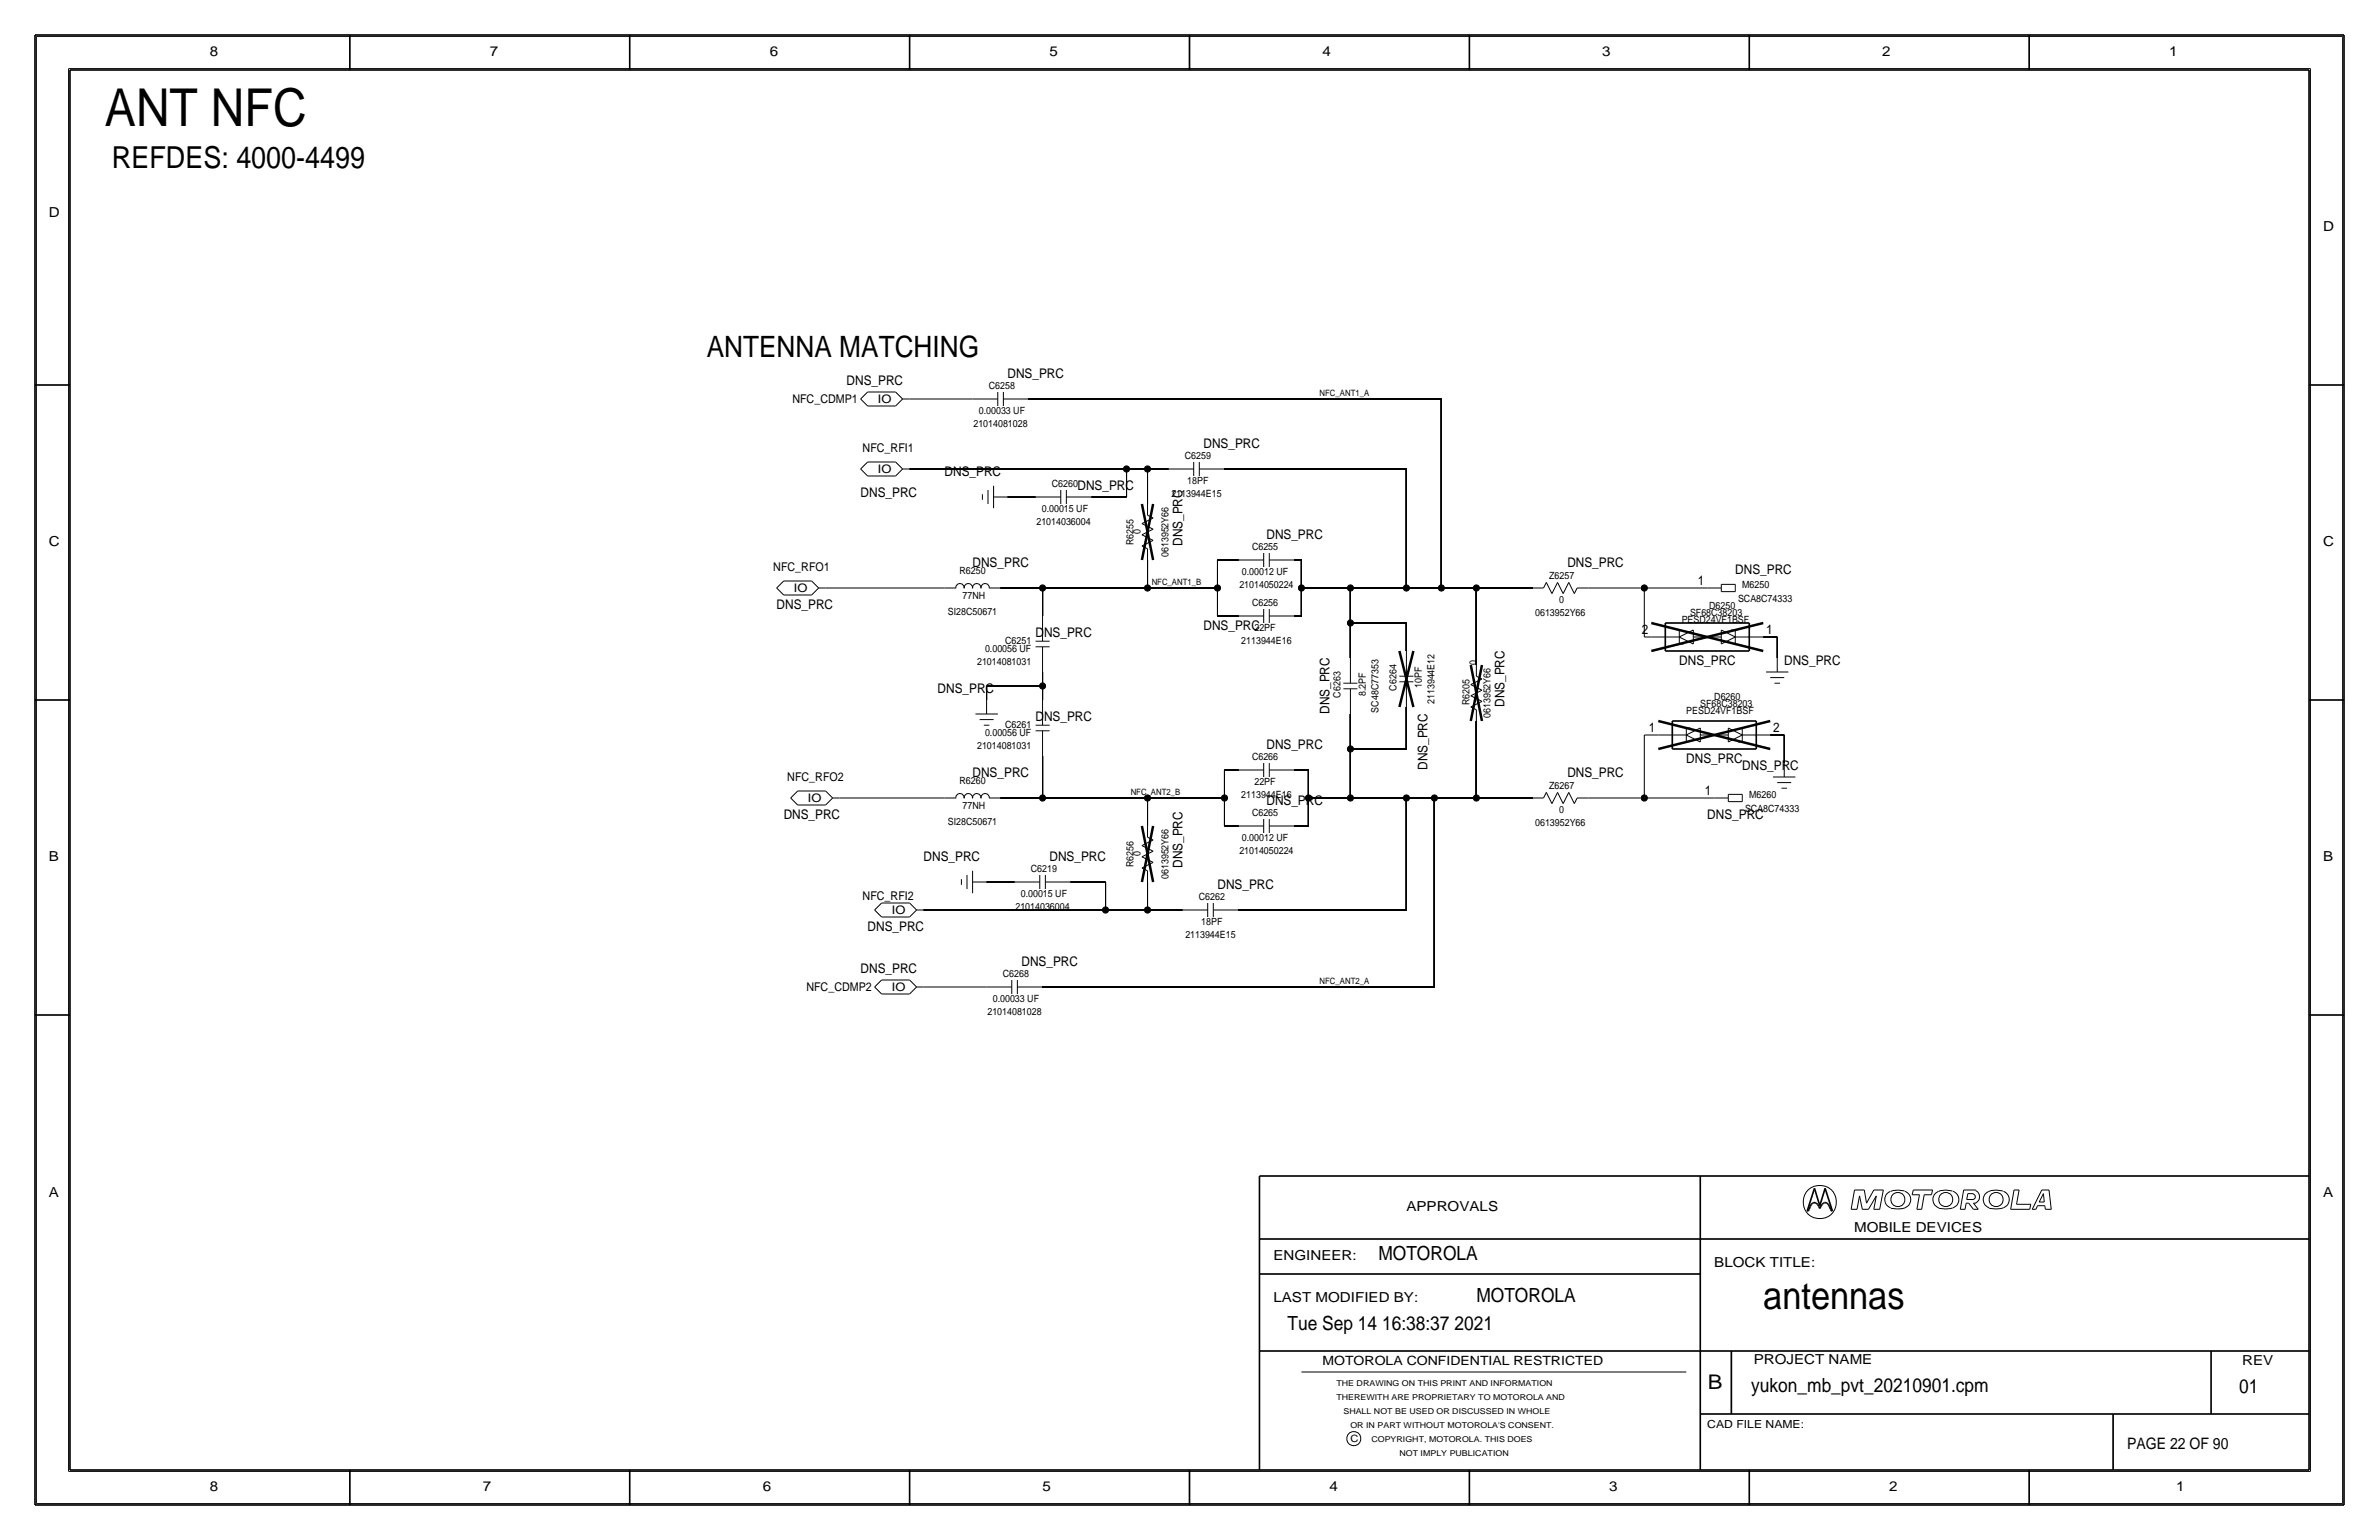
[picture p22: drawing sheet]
<svg xmlns="http://www.w3.org/2000/svg" width="432mm" height="279mm" viewBox="0 0 432 279" stroke-linecap="round" stroke-linejoin="round" font-family="sans-serif">
<defs><g id="words">
<text font-size="9.5" x="19" y="22.9">ANT NFC</text>
<text font-size="7" x="320" y="237.5">antennas</text>
<text font-size="5.5" x="20.3" y="30.5">REFDES: 4000-4499</text>
<text font-size="5.3" x="128.3" y="64.8">ANTENNA MATCHING</text>
<text font-size="3.7" x="310" y="252.1">B</text>
<g font-size="3.5">
<text x="250.2" y="228.6">MOTOROLA</text>
<text x="268" y="236.2">MOTOROLA</text>
<text x="233.7" y="241.3">Tue Sep 14 16:38:37 2021</text>
<text x="317.9" y="252.6">yukon_mb_pvt_20210901.cpm</text>
<text x="406.4" y="252.7">01</text>
</g>
<text font-size="2.9" x="386.1" y="262.9">PAGE 22 OF 90</text>
<g font-size="2.5">
<text x="38.1" y="10.2">8</text>
<text x="88.9" y="10.2">7</text>
<text x="139.7" y="10.2">6</text>
<text x="190.5" y="10.2">5</text>
<text x="240" y="10.2">4</text>
<text x="290.8" y="10.2">3</text>
<text x="341.6" y="10.2">2</text>
<text x="393.7" y="10.2">1</text>
<text x="8.9" y="39.4">D</text>
<text x="421.6" y="41.9">D</text>
<text x="8.9" y="99.1">C</text>
<text x="421.6" y="99.1">C</text>
<text x="8.9" y="156.2">B</text>
<text x="421.6" y="156.2">B</text>
<text x="8.9" y="217.2">A</text>
<text x="255.3" y="219.7">APPROVALS</text>
<text x="421.6" y="217.2">A</text>
<text x="336.5" y="223.5">MOBILE DEVICES</text>
<text x="231.1" y="228.6">ENGINEER:</text>
<text x="311.1" y="229.9">BLOCK TITLE:</text>
<text x="231.1" y="236.2">LAST MODIFIED BY:</text>
<text x="318.3" y="247.5">PROJECT NAME</text>
<text x="407" y="247.6">REV</text>
<text x="38.1" y="270.5">8</text>
<text x="87.6" y="270.5">7</text>
<text x="138.4" y="270.5">6</text>
<text x="189.2" y="270.5">5</text>
<text x="241.3" y="270.5">4</text>
<text x="292.1" y="270.5">3</text>
<text x="342.9" y="270.5">2</text>
<text x="395" y="270.5">1</text>
</g>
<g font-size="2.4">
<text x="153.7" y="69.8">DNS_PRC</text>
<text x="182.9" y="68.6">DNS_PRC</text>
<text x="218.4" y="81.3">DNS_PRC</text>
<text x="171.5" y="86.4">DNS_PRC</text>
<text x="195.6" y="88.9">DNS_PRC</text>
<text x="156.2" y="90.2">DNS_PRC</text>
<text x="214.6" y="99.1" transform="rotate(-90 214.6 99.1)">DNS_PRC</text>
<text x="229.9" y="97.8">DNS_PRC</text>
<text x="176.5" y="102.9">DNS_PRC</text>
<text x="284.5" y="102.9">DNS_PRC</text>
<text x="308.2" y="106.2">1</text>
<text x="315" y="104.1">DNS_PRC</text>
<text x="141" y="110.5">DNS_PRC</text>
<text x="188" y="115.6">DNS_PRC</text>
<text x="218.4" y="114.3">DNS_PRC</text>
<text x="298" y="115.1">2</text>
<text x="320.5" y="115.1">1</text>
<text x="170.2" y="125.7">DNS_PRC</text>
<text x="304.8" y="120.6">DNS_PRC</text>
<text x="323.8" y="120.6">DNS_PRC</text>
<text x="188" y="130.8">DNS_PRC</text>
<text x="241.3" y="129.5" transform="rotate(-90 241.3 129.5)">DNS_PRC</text>
<text x="273" y="128.3" transform="rotate(-90 273 128.3)">DNS_PRC</text>
<text x="229.9" y="135.9">DNS_PRC</text>
<text x="299.3" y="132.8">1</text>
<text x="321.8" y="132.8">2</text>
<text x="176.5" y="141">DNS_PRC</text>
<text x="259.1" y="139.7" transform="rotate(-90 259.1 139.7)">DNS_PRC</text>
<text x="284.5" y="141">DNS_PRC</text>
<text x="306.1" y="138.4">DNS_PRC</text>
<text x="316.2" y="139.7">DNS_PRC</text>
<text x="142.2" y="148.6">DNS_PRC</text>
<text x="229.9" y="146.1">DNS_PRC</text>
<text x="309.4" y="144.3">1</text>
<text x="309.9" y="148.6">DNS_PRC</text>
<text x="167.6" y="156.2">DNS_PRC</text>
<text x="190.5" y="156.2">DNS_PRC</text>
<text x="214.6" y="157.5" transform="rotate(-90 214.6 157.5)">DNS_PRC</text>
<text x="221" y="161.3">DNS_PRC</text>
<text x="157.5" y="168.9">DNS_PRC</text>
<text x="156.2" y="176.5">DNS_PRC</text>
<text x="185.4" y="175.3">DNS_PRC</text>
</g>
<text font-size="2.3" x="240" y="247.6">MOTOROLA CONFIDENTIAL RESTRICTED</text>
<g font-size="2.2">
<text x="143.8" y="73.2">NFC_CDMP1</text>
<text x="156.6" y="82">NFC_RFI1</text>
<text x="140.4" y="103.6">NFC_RFO1</text>
<text x="142.9" y="141.7">NFC_RFO2</text>
<text x="156.6" y="163.3">NFC_RFI2</text>
<text x="146.4" y="179.8">NFC_CDMP2</text>
</g>
<g font-size="2.1">
<text x="159.3" y="73.1">IO</text>
<text x="159.3" y="85.8">IO</text>
<text x="144.1" y="107.4">IO</text>
<text x="146.6" y="145.5">IO</text>
<text x="161.9" y="165.8">IO</text>
<text x="161.9" y="179.8">IO</text>
</g>
<text font-size="2" x="309.9" y="259.1">CAD FILE NAME:</text>
<g font-size="1.8">
<text x="179.5" y="70.6">C6258</text>
<text x="176.7" y="77.5">21014081028</text>
<text x="177.7" y="75.2">0.00033 UF</text>
<text x="215.1" y="83.3">C6259</text>
<text x="190.9" y="88.4">C6260</text>
<text x="215.5" y="87.9">18PF</text>
<text x="188.1" y="95.3">21014036004</text>
<text x="189.1" y="93">0.00015 UF</text>
<text x="212.6" y="90.2">2113944E15</text>
<text x="205.7" y="98.9" transform="rotate(-90 205.7 98.9)">R6255</text>
<text x="207" y="97" transform="rotate(-90 207 97)">0</text>
<text x="212.1" y="101.1" transform="rotate(-90 212.1 101.1)">0613952Y66</text>
<text x="227.2" y="99.8">C6255</text>
<text x="174.2" y="104.1">R6250</text>
<text x="224.9" y="106.7">21014050224</text>
<text x="225.4" y="104.4">0.00012 UF</text>
<text x="281.2" y="105.1">Z6257</text>
<text x="316.2" y="106.7">M6250</text>
<text x="172.1" y="111.5">SI28C50671</text>
<text x="174.7" y="108.7">77NH</text>
<text x="227.2" y="110">C6256</text>
<text x="278.6" y="111.8">0613952Y66</text>
<text x="283" y="109.3">0</text>
<text x="305.2" y="113">PESD24VF1BSF</text>
<text x="306.7" y="111.8">SF68C38203</text>
<text x="310.2" y="110.5">D6250</text>
<text x="315.5" y="109.2">SCA8C74333</text>
<text x="178.8" y="118.4">0.00056 UF</text>
<text x="182.5" y="116.8">C6251</text>
<text x="225.3" y="116.8">2113944E16</text>
<text x="227.7" y="114.6">22PF</text>
<text x="177.4" y="120.7">21014081031</text>
<text x="253.5" y="125.3" transform="rotate(-90 253.5 125.3)">C6264</text>
<text x="258.1" y="124.9" transform="rotate(-90 258.1 124.9)">10PF</text>
<text x="268" y="120.7" transform="rotate(-90 268 120.7)">0</text>
<text x="243.3" y="126.6" transform="rotate(-90 243.3 126.6)">C6263</text>
<text x="247.9" y="126.4" transform="rotate(-90 247.9 126.4)">8.2PF</text>
<text x="250.2" y="129.3" transform="rotate(-90 250.2 129.3)">SC48C77353</text>
<text x="260.3" y="127.8" transform="rotate(-90 260.3 127.8)">2113944E12</text>
<text x="266.7" y="127.9" transform="rotate(-90 266.7 127.9)">R6205</text>
<text x="270.5" y="130.3" transform="rotate(-90 270.5 130.3)">0613952Y66</text>
<text x="306.1" y="129.5">PESD24VF1BSF</text>
<text x="308.6" y="128.3">SF68C38203</text>
<text x="311.2" y="127">D6260</text>
<text x="177.4" y="135.9">21014081031</text>
<text x="178.8" y="133.6">0.00056 UF</text>
<text x="182.5" y="132.1">C6261</text>
<text x="227.2" y="137.9">C6266</text>
<text x="174.2" y="142.2">R6260</text>
<text x="227.7" y="142.5">22PF</text>
<text x="281.2" y="143.2">Z6267</text>
<text x="172.1" y="149.6">SI28C50671</text>
<text x="174.7" y="146.8">77NH</text>
<text x="225.3" y="144.8">2113944E16</text>
<text x="227.2" y="148.1">C6265</text>
<text x="278.6" y="149.9">0613952Y66</text>
<text x="283" y="147.4">0</text>
<text x="316.7" y="147.3">SCA8C74333</text>
<text x="317.5" y="144.8">M6260</text>
<text x="207" y="155.4" transform="rotate(-90 207 155.4)">0</text>
<text x="224.9" y="154.9">21014050224</text>
<text x="225.4" y="152.7">0.00012 UF</text>
<text x="187.1" y="158.2">C6219</text>
<text x="205.7" y="157.3" transform="rotate(-90 205.7 157.3)">R6256</text>
<text x="212.1" y="159.5" transform="rotate(-90 212.1 159.5)">0613952Y66</text>
<text x="184.3" y="165.1">21014036004</text>
<text x="185.3" y="162.8">0.00015 UF</text>
<text x="217.6" y="163.3">C6262</text>
<text x="218" y="167.9">18PF</text>
<text x="215.1" y="170.2">2113944E15</text>
<text x="182" y="177.3">C6268</text>
<text x="179.2" y="184.2">21014081028</text>
<text x="180.2" y="181.9">0.00033 UF</text>
<text x="245.1" y="261.6">C</text>
</g>
<g font-size="1.6">
<text x="239.5" y="71.9">NFC_ANT1_A</text>
<text x="209" y="106.2">NFC_ANT1_B</text>
<text x="205.2" y="144.3">NFC_ANT2_B</text>
<text x="239.5" y="178.6">NFC_ANT2_A</text>
</g>
<g font-size="1.5">
<text x="242.6" y="251.5">THE DRAWING ON THIS PRINT AND INFORMATION</text>
<text x="242.6" y="254">THEREWITH ARE PROPRIETARY TO MOTOROLA AND</text>
<text x="243.8" y="256.5">SHALL NOT BE USED OR DISCUSSED IN WHOLE</text>
<text x="245.1" y="259.1">OR IN PART WITHOUT MOTOROLA'S CONSENT.</text>
<text x="248.9" y="261.6">COPYRIGHT, MOTOROLA. THIS DOES</text>
<text x="254" y="264.2">NOT IMPLY PUBLICATION</text>
</g>
</g></defs>
<!-- layer: Nets -->
<g fill="none" stroke="#000" stroke-width=".18">
<path d="M165.1 72.4h11.4zM186.7 72.4h74.9zM261.6 72.4v34.3zM165.1 85.1h39.4zM182.9 90.2h5.1zM198.1 90.2h6.4zM204.5 85.1v5.1zM204.5 85.1h3.8zM208.3 85.1h3.8zM208.3 85.1v6.3zM222.2 85.1h33.1zM255.3 85.1v21.6z"/>
<path d="M149.9 106.7h21.5zM181.6 106.7h7.6zM189.2 106.7v5.1zM189.2 106.7h19.1zM208.3 101.6v5.1zM208.3 106.7h12.7zM221 111.8h3.8zM221 101.6h3.8zM221 106.7v5.1zM221 101.6v5.1zM234.9 101.6h1.3zM234.9 111.8h1.3z"/>
<path d="M236.2 106.7v5.1zM236.2 101.6v5.1zM236.2 106.7h8.9zM245.1 113h10.2zM245.1 113v6.4zM245.1 106.7v6.3zM245.1 106.7h10.2zM255.3 113v5.1zM255.3 106.7h6.3zM261.6 106.7h6.4zM268 106.7v14zM268 106.7h10.1z"/>
<path d="M288.3 106.7h10.1zM298.4 115.6h1.3zM298.4 106.7v8.9zM298.4 106.7h11.5zM320 115.6h2.6zM322.6 115.6v3.8zM179.1 124.5v2.5zM179.1 124.5h10.1zM189.2 121.9v2.6zM189.2 124.5v2.5zM189.2 137.2v7.6zM222.2 139.7v5.1z"/>
<path d="M222.3 139.7h2.5zM234.9 139.7h2.6zM237.5 139.7v5.1zM245.1 135.9h10.2zM245.1 129.5v6.4zM245.1 135.9v8.9zM255.3 128.3v7.6zM268 130.8v14zM298.4 133.3h2.6zM298.4 133.3v11.5zM321.3 133.3h2.5zM323.8 133.3v5.1z"/>
<path d="M152.4 144.8h19zM181.6 144.8h7.6zM189.2 144.8h19.1zM208.3 144.8h13.9zM208.3 144.8v5.1zM222.2 149.9h2.6zM222.2 144.8v5.1zM234.9 149.9h2.6zM237.5 144.8h7.6zM237.5 144.8v5.1zM245.1 144.8h10.2zM255.3 144.8v20.3z"/>
<path d="M255.3 144.8h5zM260.3 144.8v34.3zM260.3 144.8h7.7zM268 144.8h10.1zM288.3 144.8h10.1zM298.4 144.8h12.7zM167.6 179.1h11.5zM167.6 165.1h33.1zM179.1 160h5.1zM189.2 179.1h71.2zM194.3 160h6.4zM200.7 160v5.1z"/>
<path d="M200.7 165.1h7.6zM208.3 165.1h6.3zM208.3 160v5.1zM224.8 165.1h30.5z"/>
</g>
<g fill="#000" stroke="#000" stroke-width=".18">
<circle cx="204.5" cy="85.1" r=".56"/>
<circle cx="208.3" cy="85.1" r=".56"/>
<circle cx="189.2" cy="106.7" r=".56"/>
<circle cx="208.3" cy="106.7" r=".56"/>
<circle cx="221" cy="106.7" r=".56"/>
<circle cx="236.2" cy="106.7" r=".56"/>
<circle cx="245.1" cy="113" r=".56"/>
<circle cx="245.1" cy="106.7" r=".56"/>
<circle cx="255.3" cy="106.7" r=".56"/>
<circle cx="261.6" cy="106.7" r=".56"/>
<circle cx="268" cy="106.7" r=".56"/>
<circle cx="298.5" cy="106.7" r=".56"/>
<circle cx="189.2" cy="124.5" r=".56"/>
<circle cx="245.1" cy="135.9" r=".56"/>
<circle cx="189.2" cy="144.8" r=".56"/>
<circle cx="208.3" cy="144.8" r=".56"/>
<circle cx="222.3" cy="144.8" r=".56"/>
<circle cx="237.5" cy="144.8" r=".56"/>
<circle cx="245.1" cy="144.8" r=".56"/>
<circle cx="255.3" cy="144.8" r=".56"/>
<circle cx="260.4" cy="144.8" r=".56"/>
<circle cx="268" cy="144.8" r=".56"/>
<circle cx="298.5" cy="144.8" r=".56"/>
<circle cx="200.7" cy="165.1" r=".56"/>
<circle cx="208.3" cy="165.1" r=".56"/>
</g>
<!-- layer: Components -->
<g fill="none" stroke="#000" stroke-width=".18">
<path d="M156.2 72.4l1.3 1.3zM157.5 73.7h5.1zM157.5 71.1h5.1zM157.5 71.1l-1.3 1.3zM162.6 71.1l1.2 1.3zM163.8 72.4h1.3zM163.8 72.4l-1.2 1.3zM176.5 72.4h4.6zM181.1 71.1v2.6zM182.1 72.4h4.6zM182.1 71.1v2.6zM156.2 85.1l1.3 1.3z"/>
<path d="M157.5 86.4h5.1zM157.5 83.8h5.1zM157.5 83.8l-1.3 1.3zM162.6 83.8l1.2 1.3zM163.8 85.1h1.3zM163.8 85.1l-1.2 1.3zM178.3 89.7v1zM179.3 88.9v2.5zM180.3 90.2h2.6zM180.3 88.1v4.1zM188 90.2h4.5zM192.5 88.9v2.5z"/>
<path d="M193.5 90.2h4.6zM193.5 88.9v2.5zM207.3 99.1l1 .5zM207.3 97l2 1zM207.3 97l2-1zM207.3 95l2-1zM207.3 99.1l2-1.1zM207.3 95l2 1zM208.3 91.4v2.1zM208.3 99.6v2zM208.3 93.5l1 .5zM212.1 85.1h4.6z"/>
<path d="M216.7 83.8v2.6zM217.7 85.1h4.5zM217.7 83.8v2.6zM141 106.7l1.2 1.2zM142.2 107.9h5.1zM142.2 105.4h5.1zM142.2 105.4l-1.2 1.3zM147.3 105.4l1.3 1.3zM148.6 106.7h1.3zM148.6 106.7l-1.3 1.2zM171.4 106.7h2.1zM173.5 106.7a.75 .75 0 0 1 .7-.8 .75 .75 0 0 1 .8 .8"/>
<path d="M175 106.7a.75 .75 0 0 1 .7-.8 .75 .75 0 0 1 .8 .8M176.5 106.7a.75 .75 0 0 1 .8-.8 .75 .75 0 0 1 .7 .8M178.1 106.7a.75 .75 0 0 1 .7-.8 .75 .75 0 0 1 .7 .8M179.6 106.7h2zM188 116.3h2.5zM188 117.3h2.5zM189.2 117.3v4.6zM189.2 111.8v4.5zM224.8 111.8h4.6zM224.8 101.6h4.6zM229.4 110.5v2.5zM229.4 100.3v2.6z"/>
<path d="M230.4 110.5v2.5zM230.4 100.3v2.6zM230.4 111.8h4.5zM230.4 101.6h4.5zM245.1 119.4v4.6zM255.3 118.1v4.6zM278.1 106.7h2.1zM280.7 105.7l-.5 1zM280.7 105.7l1 2zM282.7 105.7l-1 2zM282.7 105.7l1 2zM284.7 105.7l-1 2z"/>
<path d="M284.7 105.7l1 2zM286.3 106.7l-.5 1zM286.3 106.7h2zM299.7 115.6h5.1zM304.8 114.3v2.5zM304.8 115.6l2.5 1.2zM304.8 116.8h.8zM304.8 115.6l2.5-1.3zM307.3 115.6h5.1zM307.3 114.3v2.5zM309.9 106.7h2.5zM312.4 106v1.3z"/>
<path d="M312.4 106h2.6zM312.4 114.3v2.5zM312.4 116.8l2.6-1.2zM312.4 107.3h2.6zM312.4 114.3l2.6 1.3zM314.2 114.3h.8zM315 106v1.3zM315 115.6h5zM315 114.3v2.5zM322.6 119.4v2.5zM177 129.5h4.1zM177.8 130.6h2.5z"/>
<path d="M178.6 131.6h1zM179.1 127v2.5zM188 131.6h2.5zM188 132.6h2.5zM189.2 132.6v4.6zM189.2 127v4.6zM224.8 139.7h4.6zM229.4 138.4v2.6zM230.4 138.4v2.6zM230.4 139.7h4.5zM243.8 125h2.6zM243.8 124h2.6z"/>
<path d="M245.1 125v4.5zM254 123.7h2.5zM254 122.7h2.5zM255.3 123.7v4.6zM267 124.2l2-1zM267 126.2l2-1zM267 126.2l2 1.1zM267 128.3l1 .5zM267 124.2l2 1zM267 128.3l2-1zM268 128.8v2zM268 120.7v2z"/>
<path d="M268 122.7l1 .5zM301 133.3h5.1zM306.1 132.1v2.5zM306.1 133.3l2.5-1.2zM306.1 132.1h.7zM306.1 133.4l2.5 1.2zM308.6 132.1v2.5zM308.6 133.3h5.1zM313.7 132.1v2.5zM313.7 132.1l2.5 1.2zM313.7 134.6l2.5-1.3zM315.5 134.6h.7z"/>
<path d="M316.2 133.3h5.1zM316.2 132.1v2.5zM320.5 121.9h4.1zM321.3 122.9h2.5zM322.1 124h1zM323.8 138.4v2.6zM143.5 144.8l1.3 1.2zM144.8 146h5.1zM144.8 143.5h5.1zM144.8 143.5l-1.3 1.3zM149.9 143.5l1.2 1.3zM151.1 144.8h1.3z"/>
<path d="M151.1 144.8l-1.2 1.2zM171.4 144.8h2.1zM173.5 144.8a.75 .75 0 0 1 .7-.8 .75 .75 0 0 1 .8 .8M174.5 159.5v1zM175 144.8a.75 .75 0 0 1 .7-.8 .75 .75 0 0 1 .8 .8M175.5 158.8v2.5zM176.5 144.8a.75 .75 0 0 1 .8-.8 .75 .75 0 0 1 .7 .8M176.5 158v4.1zM178.1 144.8a.75 .75 0 0 1 .7-.8 .75 .75 0 0 1 .7 .8M179.6 144.8h2zM188.7 158.8v2.5zM189.7 158.8v2.5z"/>
<path d="M207.3 157.5l1 .5zM207.3 155.4l2 1.1zM207.3 155.4l2-1zM207.3 153.4l2-1zM207.3 157.5l2-1zM207.3 153.4l2 1zM208.3 149.9v2zM208.3 158v2zM208.3 151.9l1 .5zM224.8 149.9h4.6zM229.4 148.6v2.5zM230.4 148.6v2.5z"/>
<path d="M230.4 149.9h4.5zM278.1 144.8h2.1zM280.7 143.8l-.5 1zM280.7 143.8l1 2zM282.7 143.8l-1 2zM282.7 143.8l1 2zM284.7 143.8l-1 2zM284.7 143.8l1 2zM286.3 144.8l-.5 1zM286.3 144.8h2zM311.1 144.8h2.6zM313.7 144.1v1.3z"/>
<path d="M313.7 144.1h2.5zM313.7 145.4h2.5zM316.2 144.1v1.3zM321.8 141h4.1zM322.6 142h2.5zM323.3 143h1.1zM158.7 179.1l1.3 1.2zM158.7 165.1l1.3 1.3zM160 177.8h5.1zM160 166.4h5.1zM160 163.8h5.1zM160 177.8l-1.2 1.3z"/>
<path d="M160 163.8l-1.2 1.3zM165.1 177.8l1.3 1.3zM165.1 163.8l1.3 1.3zM166.4 179.1h1.2zM166.4 179.1l-1.3 1.2zM166.4 165.1h1.2zM166.4 165.1l-1.3 1.3zM176.5 160h2.6zM179.1 179.1h4.5zM183.6 177.8v2.5zM184.1 160h4.6zM184.7 179.1h4.5z"/>
<path d="M184.7 177.8v2.5zM189.7 160h4.6zM214.6 165.1h4.6zM219.2 163.8v2.6zM220.2 165.1h4.6zM220.2 163.8v2.6zM160 180.3h5.1z"/>
</g>
<path d="M207.3 91.4l2 10.2zM209.3 91.4l-2 10.2zM254 118.1l2.5 10.2zM256.5 118.1l-2.5 10.2zM299.7 118.1l20.3-5.1zM299.7 113l20.3 5.1zM267 120.7l2 10.1zM269 120.6l-2 10.2zM301 135.9l20.3-5.1zM301 130.8l20.3 5.1zM207.3 149.9l2 10.1zM209.3 149.9l-2 10.1z" fill="none" stroke="#000" stroke-width=".45"/>
<path d="M302.3 113v5.1zM302.3 118.1h15.2zM302.3 113h15.2zM317.5 113v5.1zM303.5 135.9h15.3zM303.5 130.8h15.3zM303.5 130.8v5.1zM318.8 130.8v5.1z" fill="none" stroke="#000" stroke-width=".3"/>
<!-- layer: Page Border and Title Block -->
<g fill="none" stroke="#000" stroke-width=".3">
<path d="M6.3 6.4v266.7zM6.4 6.4h419zM12.7 12.7h406.4zM12.7 12.7v254zM63.5 6.4v6.3zM114.3 6.4v6.3zM165.1 6.4v6.3zM215.9 6.3v6.4zM266.7 6.4v6.3zM317.5 6.4v6.3zM368.3 6.4v6.3zM419.1 12.7v254z"/>
<path d="M425.4 6.4v266.7zM6.3 69.8h6.4zM419.1 69.8h6.3zM6.3 127h6.4zM419.1 127h6.3zM6.3 184.1h6.4zM419.1 184.1h6.3zM228.6 213.4v53.3zM228.6 213.4h190.5zM308.6 213.4v53.3zM328 219.7h.2zM328.4 219.4l-.2 .3z"/>
<path d="M328.6 218.8l-.2 .6zM328.8 218.5l-.2 .3zM329 218.3l.2-.1zM329 218.3l-.2 .2zM329.2 218.2h.2zM329.3 215.6l-1.3 4.1zM329.3 215.6l1 3.1zM329.4 218.2l.2 .1zM329.6 218.3l.3 .2zM329.9 218.5l.2 .3zM330.1 218.8l.2 .5zM330.5 218.8l-.2 .5z"/>
<path d="M330.8 218.5l-.3 .3zM331 218.3l-.2 .2zM331 218.3l.2-.1zM331.2 218.2h.2zM331.3 215.6l1.3 4.1zM331.3 215.6l-1 3.1zM331.4 218.2l.2 .1zM331.6 218.3l.2 .2zM331.8 218.5l.2 .3zM332 218.8l.3 .6zM332.3 219.4l.1 .3zM332.4 219.7h.2z"/>
<path d="M228.6 231.1h80zM228.6 224.8h190.5zM228.6 245.1h190.5zM308.6 256.5h110.5zM314.2 245.1v11.4zM383.5 256.5v10.2zM401.3 245.1v11.4zM6.4 273h419zM12.7 266.7h406.4zM63.5 266.7v6.4zM114.3 266.7v6.4zM165.1 266.7v6.4z"/>
<path d="M215.9 266.7v6.3zM266.7 266.7v6.4zM317.5 266.7v6.4zM368.3 266.7v6.4z"/>
</g>
<g fill="none" stroke="#000" stroke-width=".18">
<path d="M6.6 6.6h418.6zM6.6 6.6v266.2zM12.4 12.4v254.6zM12.4 12.4h407zM419.4 12.4v254.6zM425.2 6.6v266.2zM336 219.4h1.1zM336.6 215.9h1.8zM336.6 215.9l-.6 3.5zM337.5 217l-.4 2.4zM337.5 217l.5 2.4zM338 219.4h1.1z"/>
<path d="M338.4 215.9l.4 2.4zM340.1 219.4h1.1zM340.1 215.9h1.7zM340.1 215.9l-1.3 2.4zM340.6 217l-1.5 2.4zM340.6 217l-.5 2.4zM341.8 215.9l-.6 3.5zM343.1 216.2a1.6 1.6 0 0 0-1 1.5 1.6 1.6 0 0 0 1.1 1.5M345.7 216.1h-.2a4 4 0 0 0-2.3 .1M345.7 216.2a1.59 1.59 0 0 1 1.1 1.5 1.59 1.59 0 0 1-1.1 1.5 5.1 5.1 0 0 1-2.5 0M347.1 216.8h1.3zM347.3 215.9l-.2 .9z"/>
<path d="M347.3 215.9h3.5zM347.9 219.4h.9zM348.4 216.8l-.5 2.6zM349.2 216.8l-.4 2.6zM349.2 216.8h1.4zM350.8 215.9l-.2 .9zM354.4 216.1a3.1 3.1 0 0 0-3.3 .7 1.62 1.62 0 0 0 .8 2.4M354.4 219.2a5.1 5.1 0 0 1-2.5 0M354.5 216.2a1.59 1.59 0 0 1 1 1.5 1.59 1.59 0 0 1-1 1.5M355.8 219.4h.9zM356.4 215.9h2.2zM356.4 215.9l-.6 3.5z"/>
<path d="M356.9 218.3l-.2 1.1zM356.9 218.3h.4zM357 217.6h1.2zM357.2 216.6l-.2 1zM357.2 216.6h1zM357.3 218.3l.9 1.1zM358.1 216.7a.5 .5 0 0 1 .4 .4 .5 .5 0 0 1-.4 .5M358.2 218.3l.9 1.1zM358.2 218.3h.4zM358.2 219.4h.9zM358.5 216a1.24 1.24 0 0 1 .8 1.1 1.24 1.24 0 0 1-.8 1.2M363.5 216.1a3.1 3.1 0 0 0-3.3 .7 1.62 1.62 0 0 0 .8 2.4"/>
<path d="M363.6 219.2a5.1 5.1 0 0 1-2.6 0M363.6 216.2a1.59 1.59 0 0 1 1.1 1.5 1.59 1.59 0 0 1-1.1 1.5M364.9 219.4h3.5zM365.6 215.9l-.7 3.5zM365.6 215.9h.9zM366 218.5h2.6zM366.5 215.9l-.5 2.6zM368.6 218.5l-.2 .9zM368.9 219.4h.6zM369.8 218.7h1.3zM369.8 218.7l-.3 .7zM370.1 218.1h.9z"/>
<path d="M370.6 215.9l-1.7 3.5zM370.6 215.9h1.3zM370.9 216.6l-.8 1.5zM370.9 216.6l.1 1.5zM371.1 218.7l.1 .7zM371.2 219.4h1.1zM371.9 215.9l.4 3.5zM236.2 248.9h69.9zM6.6 272.8h418.6zM12.4 267h407z"/>
<circle cx="330.3" cy="218.1" r="3"/>
<circle cx="344.5" cy="217.6" r="1.28"/>
<circle cx="353.2" cy="217.6" r="1.28"/>
<circle cx="362.3" cy="217.6" r="1.28"/>
<circle cx="245.7" cy="261" r="1.28"/>
</g>
<use href="#words"/>
</svg>
